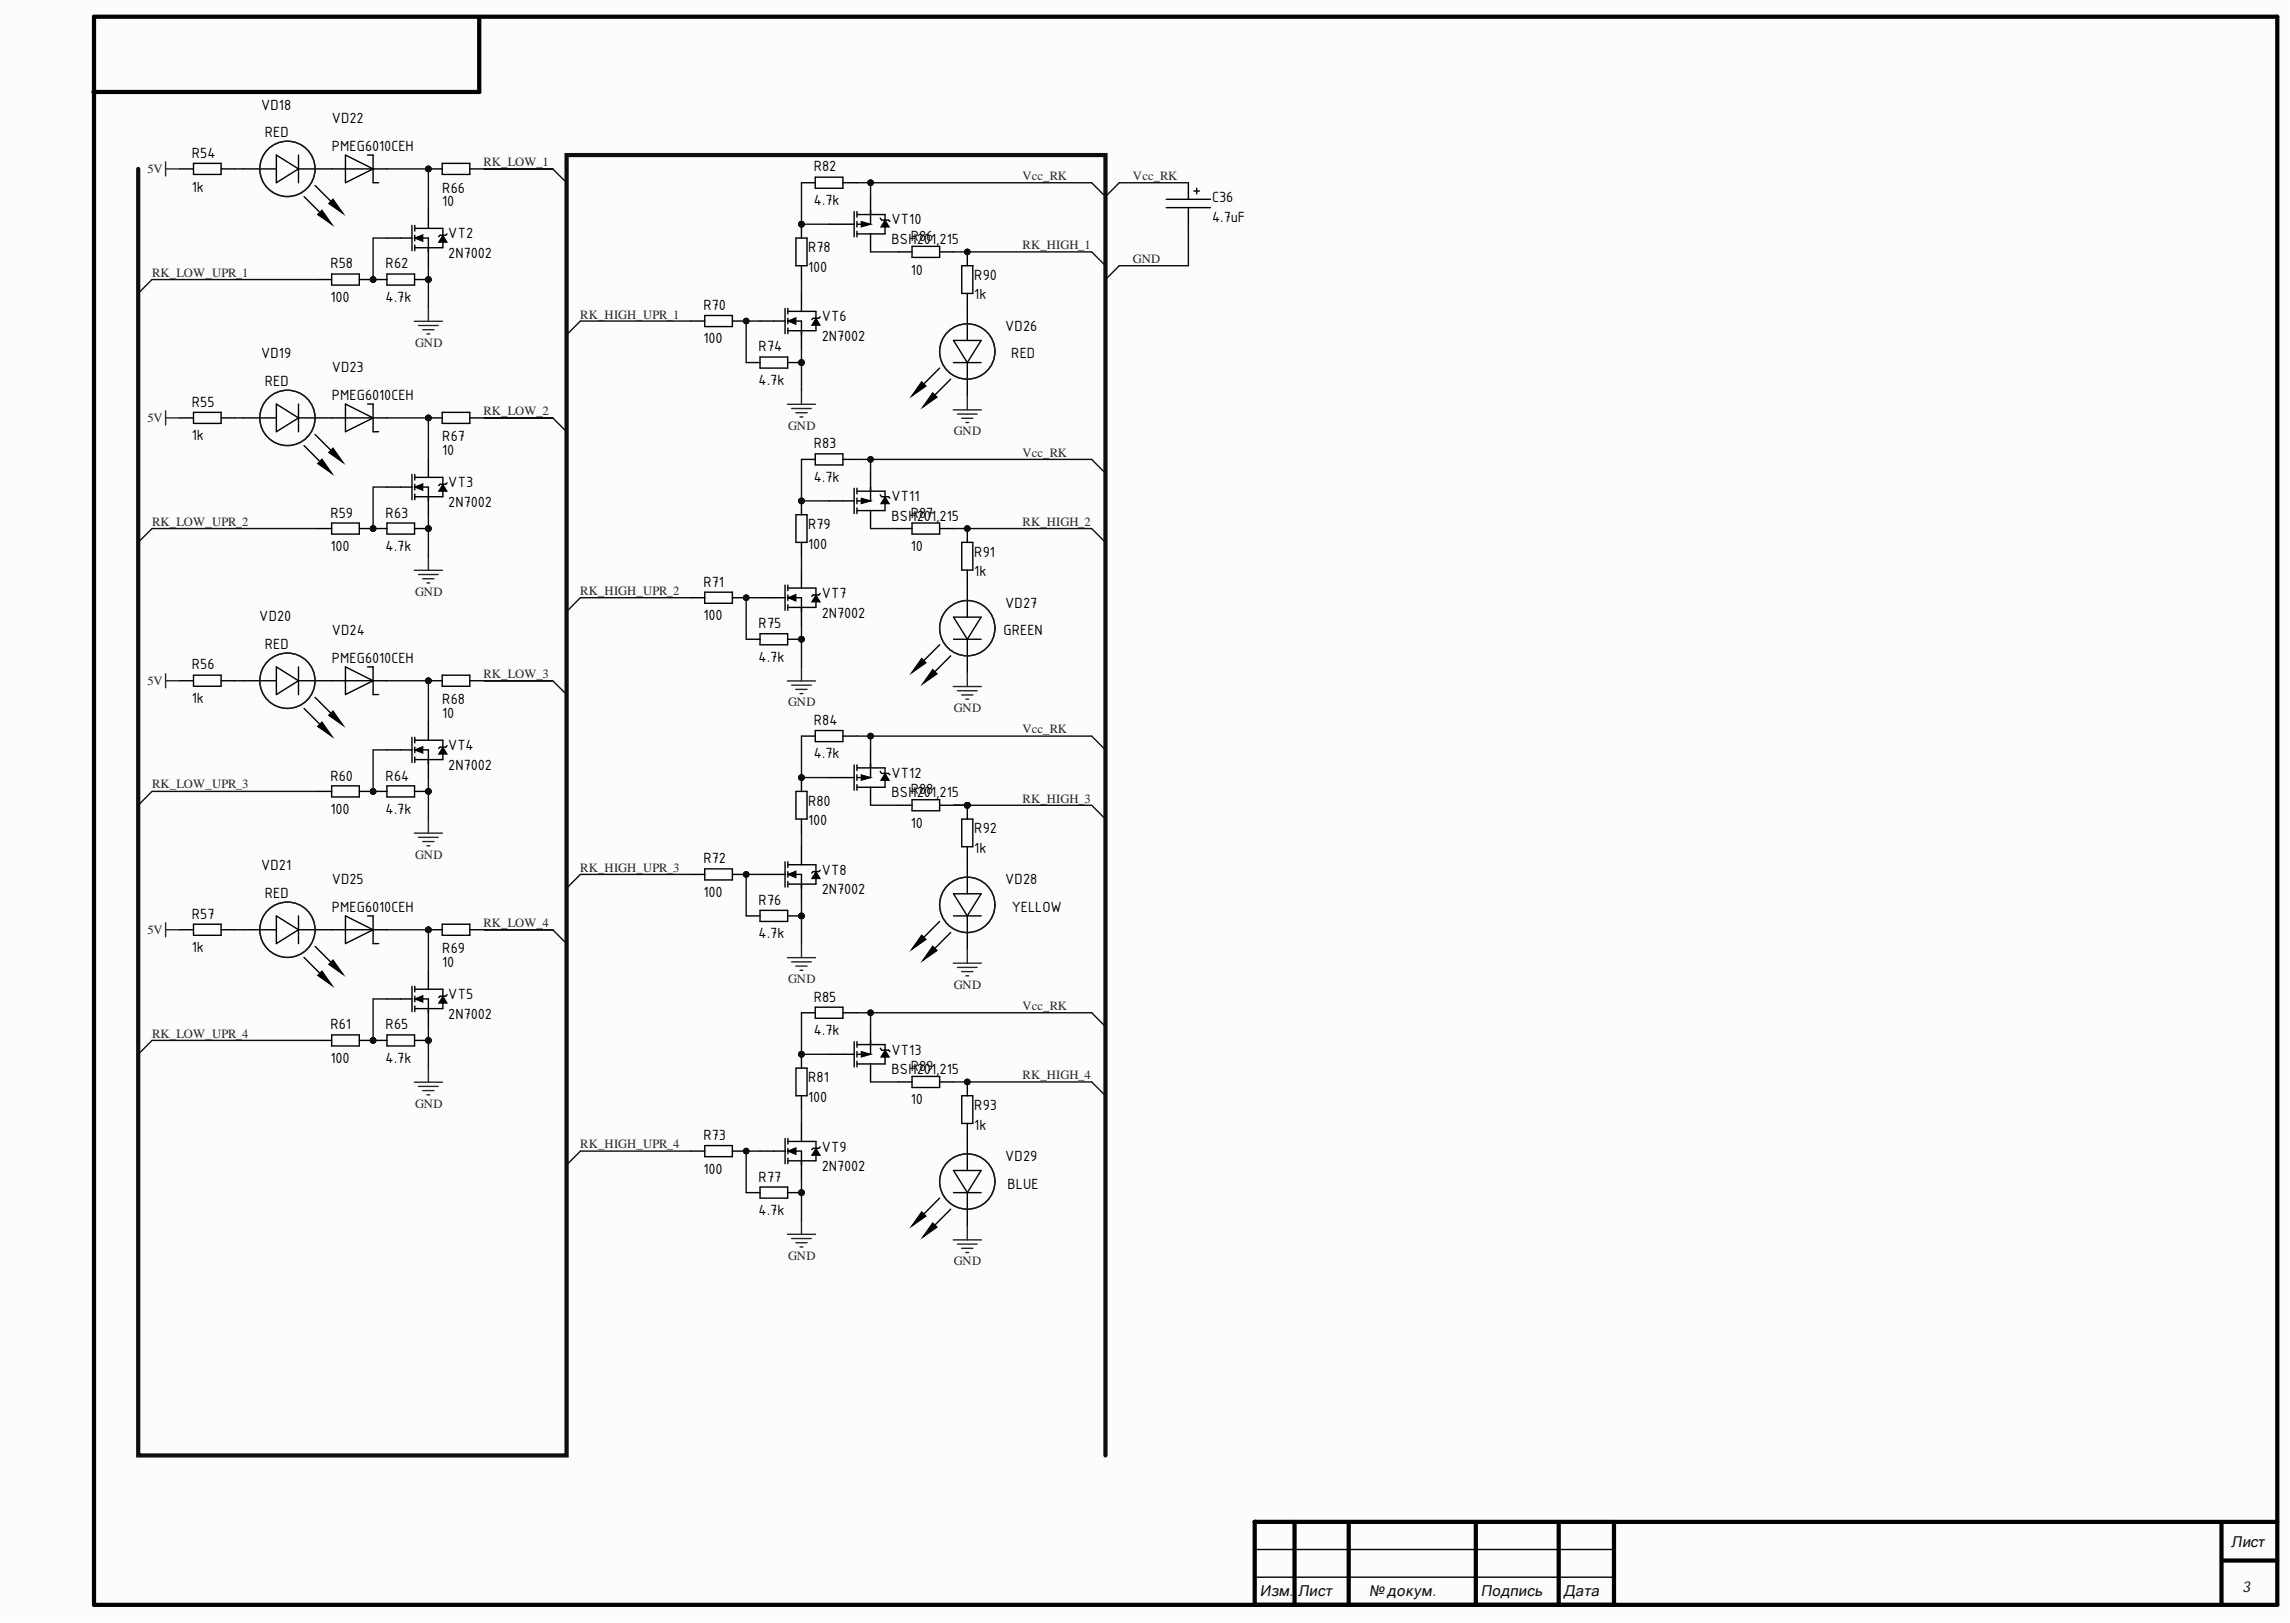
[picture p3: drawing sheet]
<svg xmlns="http://www.w3.org/2000/svg" width="414mm" height="293mm" viewBox="0 0 414 293" stroke-linecap="round" stroke-linejoin="round" font-family="sans-serif">
<defs><g id="words">
<g font-size="2.9">
<text x="47.2" y="19.8">VD18</text>
<text x="60" y="22.3">VD22</text>
<text x="34.7" y="28.5">R54</text>
<text x="47.9" y="24.8">RED</text>
<text x="60" y="27.2">PMEG6010CEH</text>
<text x="34.7" y="34.6">1k</text>
<text x="79.9" y="34.8">R66</text>
<text x="147.1" y="31">R82</text>
<text x="79.9" y="37.2">10</text>
<text x="147.1" y="37.1">4.7k</text>
<text x="161.1" y="40.5">VT10</text>
<text x="219" y="36.6">C36</text>
<text x="219" y="40.1">4.7uF</text>
<text x="81" y="43.1">VT2</text>
<text x="81" y="46.6">2N7002</text>
<text x="146" y="45.5">R78</text>
<text x="161.1" y="44.1">BSHR201,215</text>
<text x="166.1" y="43.5">86</text>
<text x="59.7" y="48.5">R58</text>
<text x="69.7" y="48.5">R62</text>
<text x="146" y="49.1">100</text>
<text x="164.6" y="49.6">10</text>
<text x="176.1" y="50.5">R90</text>
<text x="59.7" y="54.6">100</text>
<text x="69.7" y="54.6">4.7k</text>
<text x="127.1" y="56">R70</text>
<text x="148.5" y="58">VT6</text>
<text x="176.1" y="54.1">1k</text>
<text x="181.6" y="59.7">VD26</text>
<text x="47.2" y="64.7">VD19</text>
<text x="127.1" y="62">100</text>
<text x="137.1" y="63.5">R74</text>
<text x="148.5" y="61.6">2N7002</text>
<text x="182.7" y="64.7">RED</text>
<text x="47.9" y="69.7">RED</text>
<text x="60" y="67.3">VD23</text>
<text x="137.1" y="69.6">4.7k</text>
<text x="34.7" y="73.5">R55</text>
<text x="60" y="72.3">PMEG6010CEH</text>
<text x="34.7" y="79.5">1k</text>
<text x="79.9" y="79.7">R67</text>
<text x="79.9" y="82.3">10</text>
<text x="147.1" y="81">R83</text>
<text x="81" y="88">VT3</text>
<text x="147.1" y="87.1">4.7k</text>
<text x="59.7" y="93.5">R59</text>
<text x="69.7" y="93.5">R63</text>
<text x="81" y="91.6">2N7002</text>
<text x="146" y="95.5">R79</text>
<text x="161.1" y="90.5">VT11</text>
<text x="161.1" y="94.1">BSHR201,215</text>
<text x="166.1" y="93.5">87</text>
<text x="59.7" y="99.5">100</text>
<text x="69.7" y="99.5">4.7k</text>
<text x="146" y="99.1">100</text>
<text x="164.6" y="99.5">10</text>
<text x="176.1" y="100.5">R91</text>
<text x="127.1" y="105.9">R71</text>
<text x="176.1" y="104.1">1k</text>
<text x="46.8" y="112.2">VD20</text>
<text x="127.1" y="112">100</text>
<text x="137.1" y="113.5">R75</text>
<text x="148.5" y="108.1">VT7</text>
<text x="148.5" y="111.6">2N7002</text>
<text x="181.6" y="109.8">VD27</text>
<text x="47.9" y="117.2">RED</text>
<text x="60" y="114.7">VD24</text>
<text x="60" y="119.7">PMEG6010CEH</text>
<text x="137.1" y="119.6">4.7k</text>
<text x="181.3" y="114.7">GREEN</text>
<text x="34.7" y="120.9">R56</text>
<text x="34.7" y="127">1k</text>
<text x="79.9" y="127.2">R68</text>
<text x="79.9" y="129.7">10</text>
<text x="147.1" y="131">R84</text>
<text x="81" y="135.5">VT4</text>
<text x="147.1" y="137">4.7k</text>
<text x="59.7" y="141">R60</text>
<text x="69.7" y="141">R64</text>
<text x="81" y="139">2N7002</text>
<text x="161.1" y="140.5">VT12</text>
<text x="166.1" y="143.4">88</text>
<text x="59.7" y="147">100</text>
<text x="69.7" y="147">4.7k</text>
<text x="146" y="145.6">R80</text>
<text x="146" y="149.1">100</text>
<text x="161.1" y="144">BSHR201,215</text>
<text x="164.6" y="149.5">10</text>
<text x="127.1" y="156">R72</text>
<text x="176.1" y="150.5">R92</text>
<text x="176.1" y="154.1">1k</text>
<text x="47.2" y="157.2">VD21</text>
<text x="60" y="159.7">VD25</text>
<text x="127.1" y="162">100</text>
<text x="148.5" y="158">VT8</text>
<text x="148.5" y="161.5">2N7002</text>
<text x="181.6" y="159.7">VD28</text>
<text x="34.7" y="165.9">R57</text>
<text x="47.9" y="162.2">RED</text>
<text x="60" y="164.7">PMEG6010CEH</text>
<text x="137.1" y="163.4">R76</text>
<text x="182.8" y="164.7">YELLOW</text>
<text x="34.7" y="172">1k</text>
<text x="79.9" y="172.2">R69</text>
<text x="137.1" y="169.5">4.7k</text>
<text x="79.9" y="174.7">10</text>
<text x="59.7" y="185.9">R61</text>
<text x="69.7" y="185.9">R65</text>
<text x="81" y="180.5">VT5</text>
<text x="81" y="184.1">2N7002</text>
<text x="147.1" y="180.9">R85</text>
<text x="147.1" y="187">4.7k</text>
<text x="161.1" y="190.5">VT13</text>
<text x="59.7" y="192">100</text>
<text x="69.7" y="192">4.7k</text>
<text x="146" y="195.5">R81</text>
<text x="161.1" y="194">BSHR201,215</text>
<text x="166.1" y="193.4">89</text>
<text x="146" y="199">100</text>
<text x="164.6" y="199.5">10</text>
<text x="176.1" y="200.5">R93</text>
<text x="127.1" y="205.9">R73</text>
<text x="148.5" y="208">VT9</text>
<text x="176.1" y="204">1k</text>
<text x="181.6" y="209.7">VD29</text>
<text x="127.1" y="212">100</text>
<text x="137.1" y="213.4">R77</text>
<text x="148.5" y="211.6">2N7002</text>
<text x="182.1" y="214.7">BLUE</text>
<text x="137.1" y="219.5">4.7k</text>
</g>
<g font-size="2.7" fill="#0e0e0e">
<text x="403.2" y="279.3">Лист</text>
<text x="405.1" y="287.6">3</text>
<text x="227.6" y="288.3">Изм.</text>
<text x="234.6" y="288.3">Лист</text>
<text x="247.4" y="288.3">№ докум.</text>
<text x="267.6" y="288.3">Подпись</text>
<text x="282.5" y="288.3">Дата</text>
</g>
<g font-size="2.3" fill="#262626">
<text x="26.6" y="31.3">5V</text>
<text x="87.4" y="30">RK_LOW_1</text>
<text x="184.8" y="32.5">Vcc_RK</text>
<text x="204.7" y="32.5">Vcc_RK</text>
<text x="184.8" y="45">RK_HIGH_1</text>
<text x="204.7" y="47.5">GND</text>
<text x="27.5" y="50">RK_LOW_UPR_1</text>
<text x="104.9" y="57.5">RK_HIGH_UPR_1</text>
<text x="75" y="62.6">GND</text>
<text x="26.6" y="76.2">5V</text>
<text x="87.4" y="75">RK_LOW_2</text>
<text x="142.4" y="77.6">GND</text>
<text x="172.3" y="78.6">GND</text>
<text x="184.8" y="82.5">Vcc_RK</text>
<text x="27.5" y="94.9">RK_LOW_UPR_2</text>
<text x="184.8" y="94.9">RK_HIGH_2</text>
<text x="75" y="107.6">GND</text>
<text x="104.9" y="107.5">RK_HIGH_UPR_2</text>
<text x="26.6" y="123.7">5V</text>
<text x="87.4" y="122.4">RK_LOW_3</text>
<text x="142.4" y="127.6">GND</text>
<text x="172.3" y="128.6">GND</text>
<text x="184.8" y="132.4">Vcc_RK</text>
<text x="27.5" y="142.4">RK_LOW_UPR_3</text>
<text x="184.8" y="145">RK_HIGH_3</text>
<text x="75" y="155.1">GND</text>
<text x="104.9" y="157.5">RK_HIGH_UPR_3</text>
<text x="87.4" y="167.5">RK_LOW_4</text>
<text x="26.6" y="168.7">5V</text>
<text x="142.4" y="177.5">GND</text>
<text x="172.3" y="178.6">GND</text>
<text x="184.8" y="182.4">Vcc_RK</text>
<text x="27.5" y="187.4">RK_LOW_UPR_4</text>
<text x="184.8" y="195">RK_HIGH_4</text>
<text x="75" y="200">GND</text>
<text x="104.9" y="207.4">RK_HIGH_UPR_4</text>
<text x="142.4" y="227.6">GND</text>
<text x="172.3" y="228.6">GND</text>
</g>
</g></defs>
<g fill="#fcfcfc">
<path d="M0 0h413.5v292.9h-413.5z" fill-rule="evenodd"/>
<path d="M0 0h413.5v292.9h-413.5z" fill-rule="evenodd"/>
</g>
<path d="M17 3h394.5v286.9h-394.5zM86.5 3.1h.1v13.5h-69.7M233.9 274.9v14.8M243.7 275v14.9M266.7 275v14.9M281.7 275.1v14.8M291.6 274.9h-64.9v15M291.7 275.1v14.8M291.7 274.9h119.8M401.4 275v14.8M401.6 281.9h9.9" fill="none" stroke="#000" stroke-width=".76"/>
<g fill="#000">
<circle cx="226.7" cy="274.9" r=".38"/>
<circle cx="243.7" cy="289.9" r=".38"/>
<circle cx="266.7" cy="289.9" r=".38"/>
<circle cx="281.7" cy="289.9" r=".38"/>
<circle cx="291.7" cy="289.9" r=".38"/>
</g>
<g fill="none" stroke="#000" stroke-width=".25">
<path d="M77.4 38v3.3M57.4 50.5h2.5M59.9 49.5h5v2h-5zM64.9 50.5h2.5M69.9 43h4.5M74.4 40.7v4.6M75 40.7v1M75 42.5v1M75 44.3v1M75 43h2.4v5M75 41.3h5v1.2M80 43.8v.9h-5"/>
<path d="M80.8 42.2l-.3 .3h-1l-.2 .2M226.6 279.9h65M226.6 284.9h65"/>
</g>
<path d="M74.9 43l1.5-.6v1.2zM80 42.5l.8 1.3h-1.5z" fill="#000"/>
<path d="M74.9 43l1.5-.6v1.2zM80 42.5l.8 1.3h-1.5z" fill="none" stroke="#000" stroke-width=".18"/>
<path d="M27.5 50.5l-2.5 2.5" fill="none" stroke="#0e0e0e" stroke-width=".25"/>
<circle cx="77.4" cy="50.5" r=".51" fill="#0e0e0e"/>
<circle cx="77.4" cy="50.5" r=".51" fill="none" stroke="#0e0e0e" stroke-width=".18"/>
<circle cx="67.4" cy="50.5" r=".51" fill="#0e0e0e"/>
<circle cx="67.4" cy="50.5" r=".51" fill="none" stroke="#0e0e0e" stroke-width=".18"/>
<path d="M74.9 50.5h2.5" fill="none" stroke="#000" stroke-width=".25"/>
<circle cx="77.4" cy="50.5" r=".51" fill="#0e0e0e"/>
<circle cx="77.4" cy="50.5" r=".51" fill="none" stroke="#0e0e0e" stroke-width=".18"/>
<path d="M67.4 50.5h2.5" fill="none" stroke="#000" stroke-width=".25"/>
<circle cx="67.4" cy="50.5" r=".51" fill="#0e0e0e"/>
<circle cx="67.4" cy="50.5" r=".51" fill="none" stroke="#0e0e0e" stroke-width=".18"/>
<g fill="none" stroke="#000" stroke-width=".25">
<path d="M144.8 33h2.5M147.3 32h5v2h-5zM152.3 33h2.5M154.3 38.2v4.6M154.9 38.2v1M154.9 40v1M154.9 38.8h5v.9M157.3 35.5v5h-2.4M159.1 39.4l.2 .4h1.3l.2 .2M69.9 49.5h5v2h-5zM149.8 40.5h4.5M154.9 41.8v1"/>
<path d="M157.3 42.2v3.3M159.9 41v1.2h-5"/>
</g>
<path d="M74.9 58h5M75.6 58.8h3.6M76.4 59.6h2M77.4 55.5v2.5M77.2 60.3h.5" fill="none" stroke="#262626" stroke-width=".25"/>
<path d="M99.9 30.5l2.5 2.5" fill="none" stroke="#0e0e0e" stroke-width=".25"/>
<path d="M159.9 39.7l.8 1.3h-1.5zM155.6 40l1.8 .5-1.8 .5z" fill="#000"/>
<path d="M159.9 39.7l.8 1.3h-1.5zM155.6 40l1.8 .5-1.8 .5z" fill="none" stroke="#000" stroke-width=".18"/>
<circle cx="144.8" cy="40.5" r=".51" fill="#0e0e0e"/>
<circle cx="144.8" cy="40.5" r=".51" fill="none" stroke="#0e0e0e" stroke-width=".18"/>
<path d="M144.8 40.5v2.5" fill="none" stroke="#000" stroke-width=".25"/>
<circle cx="144.8" cy="40.5" r=".51" fill="#0e0e0e"/>
<circle cx="144.8" cy="40.5" r=".51" fill="none" stroke="#0e0e0e" stroke-width=".18"/>
<g fill="none" stroke="#000" stroke-width=".25">
<path d="M124.9 58h2.4M127.3 57h5v2h-5zM132.3 58h2.5M137.3 58h4.6M141.9 55.7v4.6M142.4 55.7v1M142.4 57.5v1M142.4 59.3v1M142.4 58h2.4v5M142.4 59.7h5M142.4 56.2h5M143.8 43h2v5h-2z"/>
<path d="M144.8 48v2.5M144.8 53v3.2M147.4 56.2v1.3M147.4 58.8v.9M148.2 57.2l-.2 .3h-1.1l-.2 .2"/>
</g>
<path d="M142.3 58l1.5-.6v1.2zM147.4 57.5l.8 1.3h-1.5z" fill="#000"/>
<path d="M142.3 58l1.5-.6v1.2zM147.4 57.5l.8 1.3h-1.5z" fill="none" stroke="#000" stroke-width=".18"/>
<path d="M104.9 58l-2.5 2.5" fill="none" stroke="#0e0e0e" stroke-width=".25"/>
<circle cx="144.8" cy="65.5" r=".51" fill="#0e0e0e"/>
<circle cx="144.8" cy="65.5" r=".51" fill="none" stroke="#0e0e0e" stroke-width=".18"/>
<path d="M142.3 65.5h2.5" fill="none" stroke="#000" stroke-width=".25"/>
<circle cx="144.8" cy="65.5" r=".51" fill="#0e0e0e"/>
<circle cx="144.8" cy="65.5" r=".51" fill="none" stroke="#0e0e0e" stroke-width=".18"/>
<g fill="none" stroke="#000" stroke-width=".25">
<path d="M134.8 65.5h2.5M137.3 64.5h5v2h-5zM144.8 83h2.5M147.3 82h5v2h-5zM149.8 90.5h4.5M152.3 83h2.5M154.3 88.2v4.6M154.9 88.2v1M154.9 90v1M154.9 91.7v1.1M154.9 88.7h5v1M157.3 85.5v5h-2.4"/>
<path d="M157.3 92.2v3.3M159.1 89.4l.2 .3h1.3l.2 .3M159.9 91v1.2h-5"/>
</g>
<path d="M142.3 73h5.1M143.1 73.8h3.5M143.8 74.6h2M144.6 75.3h.5M144.8 70.5v2.5" fill="none" stroke="#262626" stroke-width=".25"/>
<path d="M197.3 33l2.5 2.5M197.3 45.5l2.5 2.5" fill="none" stroke="#0e0e0e" stroke-width=".25"/>
<path d="M155.6 90l1.8 .5-1.8 .5zM159.9 89.7l.8 1.3h-1.5z" fill="#000"/>
<path d="M155.6 90l1.8 .5-1.8 .5zM159.9 89.7l.8 1.3h-1.5z" fill="none" stroke="#000" stroke-width=".18"/>
<circle cx="144.8" cy="90.5" r=".51" fill="#0e0e0e"/>
<circle cx="144.8" cy="90.5" r=".51" fill="none" stroke="#0e0e0e" stroke-width=".18"/>
<path d="M144.8 90.5v2.5" fill="none" stroke="#000" stroke-width=".25"/>
<circle cx="144.8" cy="90.5" r=".51" fill="#0e0e0e"/>
<circle cx="144.8" cy="90.5" r=".51" fill="none" stroke="#0e0e0e" stroke-width=".18"/>
<g fill="none" stroke="#000" stroke-width=".25">
<path d="M143.8 93h2v5h-2zM144.8 98v2.5M124.9 108h2.4M127.3 107h5v2h-5zM132.3 108h2.5M137.3 108h4.6M141.9 105.7v4.6M142.4 105.7v1M142.4 107.5v1M142.4 109.2v1.1M142.4 108h2.4v5M142.4 109.7h5"/>
<path d="M142.4 106.2h5M144.8 103v3.2M147.4 106.2v1.3M147.4 108.7v1M148.2 107.2l-.2 .3h-1.1l-.2 .2"/>
</g>
<path d="M142.3 108l1.5-.6v1.2zM147.4 107.5l.8 1.2h-1.5z" fill="#000"/>
<path d="M142.3 108l1.5-.6v1.2zM147.4 107.5l.8 1.2h-1.5z" fill="none" stroke="#000" stroke-width=".18"/>
<path d="M104.9 108l-2.5 2.5" fill="none" stroke="#0e0e0e" stroke-width=".25"/>
<circle cx="144.8" cy="115.5" r=".51" fill="#0e0e0e"/>
<circle cx="144.8" cy="115.5" r=".51" fill="none" stroke="#0e0e0e" stroke-width=".18"/>
<path d="M142.3 115.5h2.5" fill="none" stroke="#000" stroke-width=".25"/>
<circle cx="144.8" cy="115.5" r=".51" fill="#0e0e0e"/>
<circle cx="144.8" cy="115.5" r=".51" fill="none" stroke="#0e0e0e" stroke-width=".18"/>
<g fill="none" stroke="#000" stroke-width=".25">
<path d="M134.8 115.5h2.5M137.3 114.5h5v2h-5zM144.8 133h2.5M147.3 132h5v2h-5zM152.3 133h2.5M154.3 138.2v4.5M154.9 138.2v1M154.9 139.9v1.1M154.9 138.7h5v1M157.3 135.5v5h-2.4M159.1 139.4l.2 .3h1.3l.2 .2M149.8 140.5h4.5"/>
<path d="M154.9 141.7v1M157.3 142.2v3.3M159.9 141v1.2h-5"/>
</g>
<path d="M142.3 123h5.1M143.1 123.8h3.5M143.8 124.5h2M144.6 125.3h.5M144.8 120.5v2.5" fill="none" stroke="#262626" stroke-width=".25"/>
<path d="M197.3 95.5l2.5 2.5M197.3 83l2.5 2.5" fill="none" stroke="#0e0e0e" stroke-width=".25"/>
<path d="M159.9 139.7l.8 1.3h-1.5zM155.6 139.9l1.8 .6-1.8 .4z" fill="#000"/>
<path d="M155.6 139.9l1.8 .6-1.8 .4zM159.9 139.7l.8 1.3h-1.5z" fill="none" stroke="#000" stroke-width=".18"/>
<circle cx="144.8" cy="140.5" r=".51" fill="#0e0e0e"/>
<circle cx="144.8" cy="140.5" r=".51" fill="none" stroke="#0e0e0e" stroke-width=".18"/>
<path d="M144.8 140.5v2.4" fill="none" stroke="#000" stroke-width=".25"/>
<circle cx="144.8" cy="140.5" r=".51" fill="#0e0e0e"/>
<circle cx="144.8" cy="140.5" r=".51" fill="none" stroke="#0e0e0e" stroke-width=".18"/>
<g fill="none" stroke="#000" stroke-width=".25">
<path d="M124.9 157.9h2.4M127.3 156.9h5v2h-5zM132.3 157.9h2.5M137.3 157.9h4.6M141.9 155.7v4.5M142.4 155.7v1M142.4 157.4v1.1M142.4 159.2v1M142.4 157.9h2.4v5M142.4 159.7h5M142.4 156.2h5M143.8 142.9h2v5h-2z"/>
<path d="M144.8 147.9v2.5M144.8 152.9v3.3M147.4 156.2v1.2M147.4 158.7v1M148.2 157.2l-.2 .2h-1.1l-.2 .3"/>
</g>
<path d="M142.3 157.9l1.5-.6v1.2zM147.4 157.4l.8 1.3h-1.5z" fill="#000"/>
<path d="M142.3 157.9l1.5-.6v1.2zM147.4 157.4l.8 1.3h-1.5z" fill="none" stroke="#000" stroke-width=".18"/>
<path d="M104.9 157.9l-2.5 2.5" fill="none" stroke="#0e0e0e" stroke-width=".25"/>
<circle cx="144.8" cy="165.4" r=".51" fill="#0e0e0e"/>
<circle cx="144.8" cy="165.4" r=".51" fill="none" stroke="#0e0e0e" stroke-width=".18"/>
<path d="M142.3 165.4h2.5" fill="none" stroke="#000" stroke-width=".25"/>
<circle cx="144.8" cy="165.4" r=".51" fill="#0e0e0e"/>
<circle cx="144.8" cy="165.4" r=".51" fill="none" stroke="#0e0e0e" stroke-width=".18"/>
<g fill="none" stroke="#000" stroke-width=".25">
<path d="M134.8 165.4h2.5M137.3 164.4h5v2h-5zM144.8 182.9h2.5M147.3 181.9h5v2h-5zM149.8 190.4h4.6M152.3 182.9h2.5M154.4 188.1v4.6M154.9 188.1v1.1M154.9 189.9v1M154.9 191.7v1M154.9 188.7h5v1M157.3 185.4v5h-2.4"/>
<path d="M157.3 192.2v3.2M159.1 189.3l.2 .4h1.3l.2 .2M159.9 190.9v1.3h-5"/>
</g>
<path d="M142.3 173h5.1M143.1 173.7h3.5M143.8 174.5h2M144.6 175.3h.5M144.8 170.4v2.6" fill="none" stroke="#262626" stroke-width=".25"/>
<path d="M197.3 133l2.5 2.5M197.3 145.5l2.5 2.5" fill="none" stroke="#0e0e0e" stroke-width=".25"/>
<path d="M155.6 189.9l1.8 .5-1.8 .5zM159.9 189.7l.8 1.2h-1.5z" fill="#000"/>
<path d="M155.6 189.9l1.8 .5-1.8 .5zM159.9 189.7l.8 1.2h-1.5z" fill="none" stroke="#000" stroke-width=".18"/>
<circle cx="144.8" cy="190.4" r=".51" fill="#0e0e0e"/>
<circle cx="144.8" cy="190.4" r=".51" fill="none" stroke="#0e0e0e" stroke-width=".18"/>
<path d="M144.8 190.4v2.5" fill="none" stroke="#000" stroke-width=".25"/>
<circle cx="144.8" cy="190.4" r=".51" fill="#0e0e0e"/>
<circle cx="144.8" cy="190.4" r=".51" fill="none" stroke="#0e0e0e" stroke-width=".18"/>
<g fill="none" stroke="#000" stroke-width=".25">
<path d="M143.8 192.9h2v5h-2zM144.8 197.9v2.5M124.8 207.9h2.6M127.4 206.9h4.9v2h-4.9zM132.3 207.9h2.5M137.3 207.9h4.6M141.9 205.6v4.6M142.4 205.6v1.1M142.4 207.4v1M142.4 209.2v1M142.4 207.9h2.4v5M142.4 209.7h5"/>
<path d="M142.4 206.2h5M144.8 202.9v3.3M147.4 206.2v1.2M147.4 208.7v1M148.2 207.2l-.2 .2h-1.1l-.2 .3"/>
</g>
<path d="M142.3 207.9l1.5-.6v1.2zM147.4 207.4l.8 1.3h-1.5z" fill="#000"/>
<path d="M142.3 207.9l1.5-.6v1.2zM147.4 207.4l.8 1.3h-1.5z" fill="none" stroke="#000" stroke-width=".18"/>
<path d="M104.9 207.9l-2.5 2.5" fill="none" stroke="#0e0e0e" stroke-width=".25"/>
<circle cx="144.8" cy="215.4" r=".51" fill="#0e0e0e"/>
<circle cx="144.8" cy="215.4" r=".51" fill="none" stroke="#0e0e0e" stroke-width=".18"/>
<path d="M142.3 215.4h2.5" fill="none" stroke="#000" stroke-width=".25"/>
<circle cx="144.8" cy="215.4" r=".51" fill="#0e0e0e"/>
<circle cx="144.8" cy="215.4" r=".51" fill="none" stroke="#0e0e0e" stroke-width=".18"/>
<g fill="none" stroke="#000" stroke-width=".25">
<path d="M162.3 45.5h2.5M164.8 44.5h5v2h-5zM169.8 45.5h2.5M162.3 95.5h2.5M164.8 94.5h5v2h-5zM169.8 95.5h2.5M162.3 145.5h2.5M164.8 144.5h5v2h-5zM169.8 145.5h2.5M162.3 195.4h2.5M164.8 194.4h5v2h-5zM169.8 195.4h2.5"/>
<path d="M134.8 215.4h2.5M137.3 214.4h5v2h-5z"/>
</g>
<path d="M142.3 223h5.1M143.1 223.7h3.5M143.8 224.5h2M144.6 225.2h.5M144.8 220.4v2.6" fill="none" stroke="#262626" stroke-width=".25"/>
<path d="M197.3 195.4l2.5 2.5M197.3 182.9l2.5 2.5" fill="none" stroke="#0e0e0e" stroke-width=".25"/>
<circle cx="174.8" cy="145.5" r=".51" fill="#0e0e0e"/>
<circle cx="174.8" cy="145.5" r=".51" fill="none" stroke="#0e0e0e" stroke-width=".18"/>
<path d="M174.8 145.5v2.5M174.8 152.9v2.6" fill="none" stroke="#000" stroke-width=".25"/>
<circle cx="174.8" cy="145.5" r=".51" fill="#0e0e0e"/>
<circle cx="174.8" cy="145.5" r=".51" fill="none" stroke="#0e0e0e" stroke-width=".18"/>
<path d="M173.8 148h2v4.9h-2zM174.8 155.5v5.9M174.8 165.4v6" fill="none" stroke="#000" stroke-width=".25"/>
<path d="M169.8 166.4l-3 3M171.8 168.4l-3 3M172.3 165.4h5M172.3 161.4h5l-2.5 4z" fill="none" stroke="#010101" stroke-width=".25"/>
<circle cx="174.8" cy="163.4" r="5" fill="none" stroke="#1c1c1c" stroke-width=".25"/>
<path d="M168.5 170.9l.8 .8-2.5 1.7z" fill="#010101"/>
<path d="M168.5 170.9l.8 .8-2.5 1.7z" fill="none" stroke="#010101" stroke-width=".25"/>
<path d="M166.5 168.9l.8 .8-2.5 1.7z" fill="#010101"/>
<path d="M166.5 168.9l.8 .8-2.5 1.7z" fill="none" stroke="#010101" stroke-width=".25"/>
<path d="M172.3 174h5M173 174.7h3.6M173.8 175.5h2M174.5 176.3h.5M174.8 171.4v2.6" fill="none" stroke="#262626" stroke-width=".25"/>
<circle cx="174.8" cy="95.5" r=".51" fill="#0e0e0e"/>
<circle cx="174.8" cy="95.5" r=".51" fill="none" stroke="#0e0e0e" stroke-width=".18"/>
<path d="M174.8 95.5v2.5M174.8 103v2.5" fill="none" stroke="#000" stroke-width=".25"/>
<circle cx="174.8" cy="95.5" r=".51" fill="#0e0e0e"/>
<circle cx="174.8" cy="95.5" r=".51" fill="none" stroke="#0e0e0e" stroke-width=".18"/>
<path d="M173.8 98h2v5h-2zM174.8 105.5v6M174.8 115.5v6" fill="none" stroke="#000" stroke-width=".25"/>
<path d="M169.8 116.5l-3 3M171.8 118.5l-3 3M172.3 115.5h5M172.3 111.5h5l-2.5 4z" fill="none" stroke="#010101" stroke-width=".25"/>
<circle cx="174.8" cy="113.5" r="5" fill="none" stroke="#1c1c1c" stroke-width=".25"/>
<path d="M168.5 121l.8 .7-2.5 1.8z" fill="#010101"/>
<path d="M168.5 121l.8 .7-2.5 1.8z" fill="none" stroke="#010101" stroke-width=".25"/>
<path d="M166.5 119l.8 .7-2.5 1.8z" fill="#010101"/>
<path d="M166.5 119l.8 .7-2.5 1.8z" fill="none" stroke="#010101" stroke-width=".25"/>
<path d="M172.3 124h5M173 124.8h3.6M173.8 125.5h2M174.5 126.3h.5M174.8 121.5v2.5" fill="none" stroke="#262626" stroke-width=".25"/>
<circle cx="174.8" cy="45.5" r=".51" fill="#0e0e0e"/>
<circle cx="174.8" cy="45.5" r=".51" fill="none" stroke="#0e0e0e" stroke-width=".18"/>
<path d="M174.8 45.5v2.5M174.8 53v2.5" fill="none" stroke="#000" stroke-width=".25"/>
<circle cx="174.8" cy="45.5" r=".51" fill="#0e0e0e"/>
<circle cx="174.8" cy="45.5" r=".51" fill="none" stroke="#0e0e0e" stroke-width=".18"/>
<path d="M173.8 48h2v5h-2zM174.8 55.5v6M174.8 65.5v6" fill="none" stroke="#000" stroke-width=".25"/>
<path d="M169.8 66.5l-3 3M171.8 68.5l-3 3M172.3 65.5h5M172.3 61.5h5l-2.5 4z" fill="none" stroke="#010101" stroke-width=".25"/>
<circle cx="174.8" cy="63.5" r="5" fill="none" stroke="#1c1c1c" stroke-width=".25"/>
<path d="M168.5 71l.8 .7-2.5 1.8z" fill="#010101"/>
<path d="M168.5 71l.8 .7-2.5 1.8z" fill="none" stroke="#010101" stroke-width=".25"/>
<path d="M166.5 69l.8 .7-2.5 1.8z" fill="#010101"/>
<path d="M166.5 69l.8 .7-2.5 1.8z" fill="none" stroke="#010101" stroke-width=".25"/>
<path d="M172.3 74h5M173 74.8h3.6M173.8 75.6h2M174.5 76.3h.5M174.8 71.5v2.5" fill="none" stroke="#262626" stroke-width=".25"/>
<circle cx="174.8" cy="195.4" r=".51" fill="#0e0e0e"/>
<circle cx="174.8" cy="195.4" r=".51" fill="none" stroke="#0e0e0e" stroke-width=".18"/>
<path d="M174.8 195.4v2.5M174.8 202.9v2.5" fill="none" stroke="#000" stroke-width=".25"/>
<circle cx="174.8" cy="195.4" r=".51" fill="#0e0e0e"/>
<circle cx="174.8" cy="195.4" r=".51" fill="none" stroke="#0e0e0e" stroke-width=".18"/>
<path d="M173.8 197.9h2v5h-2zM174.8 205.4v6M174.8 215.4v6" fill="none" stroke="#000" stroke-width=".25"/>
<path d="M169.8 216.4l-3 3M171.8 218.4l-3 3M172.3 215.4h5M172.3 211.4h5l-2.5 4z" fill="none" stroke="#010101" stroke-width=".25"/>
<circle cx="174.8" cy="213.4" r="5" fill="none" stroke="#1c1c1c" stroke-width=".25"/>
<path d="M168.5 220.9l.8 .8-2.5 1.7z" fill="#010101"/>
<path d="M168.5 220.9l.8 .8-2.5 1.7z" fill="none" stroke="#010101" stroke-width=".25"/>
<path d="M166.5 218.9l.8 .8-2.5 1.7z" fill="#010101"/>
<path d="M49.9 28l4 2.5-4 2.5zM53.9 28v5M54.9 35.5l3 3M56.9 33.5l3 3M166.5 218.9l.8 .8-2.5 1.7z" fill="none" stroke="#010101" stroke-width=".25"/>
<path d="M172.3 224h5M173 224.7h3.6M173.8 225.5h2M174.5 226.2h.5M174.8 221.4v2.6" fill="none" stroke="#262626" stroke-width=".25"/>
<path d="M32.5 30.5h2.5M35 29.5h5v2h-5zM40 30.5h2.5M43.9 30.5h6M53.9 30.5h6" fill="none" stroke="#000" stroke-width=".25"/>
<circle cx="51.9" cy="30.5" r="5" fill="none" stroke="#1c1c1c" stroke-width=".25"/>
<path d="M60.2 36l1.7 2.5-2.5-1.7z" fill="#010101"/>
<path d="M60.2 36l1.7 2.5-2.5-1.7z" fill="none" stroke="#010101" stroke-width=".25"/>
<path d="M58.2 38l1.7 2.5-2.5-1.7z" fill="#010101"/>
<path d="M58.2 38l1.7 2.5-2.5-1.7z" fill="none" stroke="#010101" stroke-width=".25"/>
<path d="M29.9 29.2v2.6M29.9 30.5h2.6" fill="none" stroke="#262626" stroke-width=".25"/>
<circle cx="77.4" cy="30.5" r=".51" fill="#0e0e0e"/>
<circle cx="77.4" cy="30.5" r=".51" fill="none" stroke="#0e0e0e" stroke-width=".18"/>
<path d="M77.4 30.5h2.5M84.9 30.5h2.5" fill="none" stroke="#000" stroke-width=".25"/>
<circle cx="77.4" cy="30.5" r=".51" fill="#0e0e0e"/>
<circle cx="77.4" cy="30.5" r=".51" fill="none" stroke="#0e0e0e" stroke-width=".18"/>
<path d="M79.9 29.5h5v2h-5z" fill="none" stroke="#000" stroke-width=".25"/>
<path d="M27.5 50.5h29.9M77.4 48v7.5" fill="none" stroke="#0e0e0e" stroke-width=".25"/>
<circle cx="77.4" cy="50.5" r=".51" fill="#0e0e0e"/>
<circle cx="77.4" cy="50.5" r=".51" fill="none" stroke="#0e0e0e" stroke-width=".18"/>
<path d="M104.9 58h20M144.8 63v7.5" fill="none" stroke="#0e0e0e" stroke-width=".25"/>
<circle cx="144.8" cy="65.5" r=".51" fill="#0e0e0e"/>
<circle cx="144.8" cy="65.5" r=".51" fill="none" stroke="#0e0e0e" stroke-width=".18"/>
<path d="M154.8 33h2.5v2.5" fill="none" stroke="#0e0e0e" stroke-width=".25"/>
<circle cx="157.3" cy="33" r=".51" fill="#0e0e0e"/>
<circle cx="157.3" cy="33" r=".51" fill="none" stroke="#0e0e0e" stroke-width=".18"/>
<path d="M144.8 33v7.5h5" fill="none" stroke="#0e0e0e" stroke-width=".25"/>
<circle cx="144.8" cy="40.5" r=".51" fill="#0e0e0e"/>
<circle cx="144.8" cy="40.5" r=".51" fill="none" stroke="#0e0e0e" stroke-width=".18"/>
<path d="M157.3 33h40M144.8 50.5v2.5" fill="none" stroke="#0e0e0e" stroke-width=".25"/>
<circle cx="157.3" cy="33" r=".51" fill="#0e0e0e"/>
<circle cx="157.3" cy="33" r=".51" fill="none" stroke="#0e0e0e" stroke-width=".18"/>
<path d="M104.9 108h20M144.8 113v7.5" fill="none" stroke="#0e0e0e" stroke-width=".25"/>
<circle cx="144.8" cy="115.5" r=".51" fill="#0e0e0e"/>
<circle cx="144.8" cy="115.5" r=".51" fill="none" stroke="#0e0e0e" stroke-width=".18"/>
<path d="M154.8 83h2.5v2.5" fill="none" stroke="#0e0e0e" stroke-width=".25"/>
<circle cx="157.3" cy="83" r=".51" fill="#0e0e0e"/>
<circle cx="157.3" cy="83" r=".51" fill="none" stroke="#0e0e0e" stroke-width=".18"/>
<path d="M144.8 83v7.5h5" fill="none" stroke="#0e0e0e" stroke-width=".25"/>
<circle cx="144.8" cy="90.5" r=".51" fill="#0e0e0e"/>
<circle cx="144.8" cy="90.5" r=".51" fill="none" stroke="#0e0e0e" stroke-width=".18"/>
<path d="M134.8 108v7.5M144.8 100.5v2.5" fill="none" stroke="#0e0e0e" stroke-width=".25"/>
<circle cx="134.8" cy="108" r=".51" fill="#0e0e0e"/>
<circle cx="134.8" cy="108" r=".51" fill="none" stroke="#0e0e0e" stroke-width=".18"/>
<path d="M157.3 83h40" fill="none" stroke="#0e0e0e" stroke-width=".25"/>
<circle cx="157.3" cy="83" r=".51" fill="#0e0e0e"/>
<circle cx="157.3" cy="83" r=".51" fill="none" stroke="#0e0e0e" stroke-width=".18"/>
<path d="M104.9 157.9h20M144.8 162.9v7.5" fill="none" stroke="#0e0e0e" stroke-width=".25"/>
<circle cx="144.8" cy="165.4" r=".51" fill="#0e0e0e"/>
<circle cx="144.8" cy="165.4" r=".51" fill="none" stroke="#0e0e0e" stroke-width=".18"/>
<path d="M154.8 133h2.5v2.5" fill="none" stroke="#0e0e0e" stroke-width=".25"/>
<circle cx="157.3" cy="133" r=".51" fill="#0e0e0e"/>
<circle cx="157.3" cy="133" r=".51" fill="none" stroke="#0e0e0e" stroke-width=".18"/>
<path d="M144.8 133v7.5h5" fill="none" stroke="#0e0e0e" stroke-width=".25"/>
<circle cx="144.8" cy="140.5" r=".51" fill="#0e0e0e"/>
<circle cx="144.8" cy="140.5" r=".51" fill="none" stroke="#0e0e0e" stroke-width=".18"/>
<path d="M157.3 133h40M144.8 150.4v2.5" fill="none" stroke="#0e0e0e" stroke-width=".25"/>
<circle cx="157.3" cy="133" r=".51" fill="#0e0e0e"/>
<circle cx="157.3" cy="133" r=".51" fill="none" stroke="#0e0e0e" stroke-width=".18"/>
<path d="M104.9 207.9h19.9M144.8 212.9v7.5" fill="none" stroke="#0e0e0e" stroke-width=".25"/>
<circle cx="144.8" cy="215.4" r=".51" fill="#0e0e0e"/>
<circle cx="144.8" cy="215.4" r=".51" fill="none" stroke="#0e0e0e" stroke-width=".18"/>
<path d="M154.8 182.9h2.5v2.5" fill="none" stroke="#0e0e0e" stroke-width=".25"/>
<circle cx="157.3" cy="182.9" r=".51" fill="#0e0e0e"/>
<circle cx="157.3" cy="182.9" r=".51" fill="none" stroke="#0e0e0e" stroke-width=".18"/>
<path d="M144.8 182.9v7.5h5" fill="none" stroke="#0e0e0e" stroke-width=".25"/>
<circle cx="144.8" cy="190.4" r=".51" fill="#0e0e0e"/>
<circle cx="144.8" cy="190.4" r=".51" fill="none" stroke="#0e0e0e" stroke-width=".18"/>
<path d="M134.8 207.9v7.5M144.8 200.4v2.5" fill="none" stroke="#0e0e0e" stroke-width=".25"/>
<circle cx="134.8" cy="207.9" r=".51" fill="#0e0e0e"/>
<circle cx="134.8" cy="207.9" r=".51" fill="none" stroke="#0e0e0e" stroke-width=".18"/>
<path d="M157.3 182.9h40" fill="none" stroke="#0e0e0e" stroke-width=".25"/>
<circle cx="157.3" cy="182.9" r=".51" fill="#0e0e0e"/>
<circle cx="157.3" cy="182.9" r=".51" fill="none" stroke="#0e0e0e" stroke-width=".18"/>
<path d="M87.4 30.5h12.5zM157.3 45.5h5M157.3 95.5h5M134.8 157.9h2.5M157.3 145.5h5M157.3 195.4h5" fill="none" stroke="#0e0e0e" stroke-width=".25"/>
<circle cx="134.8" cy="157.9" r=".51" fill="#0e0e0e"/>
<circle cx="134.8" cy="157.9" r=".51" fill="none" stroke="#0e0e0e" stroke-width=".18"/>
<path d="M134.8 58h2.5" fill="none" stroke="#0e0e0e" stroke-width=".25"/>
<circle cx="134.8" cy="58" r=".51" fill="#0e0e0e"/>
<circle cx="134.8" cy="58" r=".51" fill="none" stroke="#0e0e0e" stroke-width=".18"/>
<path d="M134.8 207.9h2.5" fill="none" stroke="#0e0e0e" stroke-width=".25"/>
<circle cx="134.8" cy="207.9" r=".51" fill="#0e0e0e"/>
<circle cx="134.8" cy="207.9" r=".51" fill="none" stroke="#0e0e0e" stroke-width=".18"/>
<path d="M134.8 108h2.5" fill="none" stroke="#0e0e0e" stroke-width=".25"/>
<circle cx="134.8" cy="108" r=".51" fill="#0e0e0e"/>
<circle cx="134.8" cy="108" r=".51" fill="none" stroke="#0e0e0e" stroke-width=".18"/>
<path d="M134.8 157.9v7.5" fill="none" stroke="#0e0e0e" stroke-width=".25"/>
<circle cx="134.8" cy="157.9" r=".51" fill="#0e0e0e"/>
<circle cx="134.8" cy="157.9" r=".51" fill="none" stroke="#0e0e0e" stroke-width=".18"/>
<path d="M134.8 58v7.5" fill="none" stroke="#0e0e0e" stroke-width=".25"/>
<circle cx="134.8" cy="58" r=".51" fill="#0e0e0e"/>
<circle cx="134.8" cy="58" r=".51" fill="none" stroke="#0e0e0e" stroke-width=".18"/>
<circle cx="174.8" cy="145.5" r=".51" fill="#0e0e0e"/>
<circle cx="174.8" cy="145.5" r=".51" fill="none" stroke="#0e0e0e" stroke-width=".18"/>
<circle cx="174.8" cy="145.5" r=".51" fill="#0e0e0e"/>
<circle cx="174.8" cy="145.5" r=".51" fill="none" stroke="#0e0e0e" stroke-width=".18"/>
<path d="M174.8 145.5h-2.5h25" fill="none" stroke="#0e0e0e" stroke-width=".25"/>
<circle cx="174.8" cy="145.5" r=".51" fill="#0e0e0e"/>
<circle cx="174.8" cy="145.5" r=".51" fill="none" stroke="#0e0e0e" stroke-width=".18"/>
<circle cx="174.8" cy="145.5" r=".51" fill="#0e0e0e"/>
<circle cx="174.8" cy="145.5" r=".51" fill="none" stroke="#0e0e0e" stroke-width=".18"/>
<path d="M69.9 30.5h7.5v7.5" fill="none" stroke="#0e0e0e" stroke-width=".25"/>
<circle cx="77.4" cy="30.5" r=".51" fill="#0e0e0e"/>
<circle cx="77.4" cy="30.5" r=".51" fill="none" stroke="#0e0e0e" stroke-width=".18"/>
<path d="M69.9 43h-2.5v7.5" fill="none" stroke="#0e0e0e" stroke-width=".25"/>
<circle cx="67.4" cy="50.5" r=".51" fill="#0e0e0e"/>
<circle cx="67.4" cy="50.5" r=".51" fill="none" stroke="#0e0e0e" stroke-width=".18"/>
<path d="M42.5 30.5h1.4M172.3 45.5h25M172.3 95.5h25M172.3 195.4h25" fill="none" stroke="#0e0e0e" stroke-width=".25"/>
<path d="M25 30.5v232.4h77.4v-234.9h97.4v234.9" fill="none" stroke="#0e0e0e" stroke-width=".76"/>
<g fill="none" stroke="#000" stroke-width=".25">
<path d="M59.9 30.5h10M62.4 28l5 2.5-5 2.5zM66.4 28h1v5h1M57.4 95.5h2.5M59.9 94.5h5v2h-5zM64.9 95.5h2.5M69.9 88h4.5M74.4 85.7v4.6M75 85.7v1M75 87.5v1M75 89.2v1.1M75 88h2.4v5"/>
<path d="M75 86.2h5v1.3M77.4 83v3.2M80 88.7v1h-5M80.8 87.2l-.3 .3h-1l-.2 .2"/>
</g>
<path d="M74.9 88l1.5-.6v1.2zM80 87.5l.8 1.2h-1.5z" fill="#000"/>
<path d="M74.9 88l1.5-.6v1.2zM80 87.5l.8 1.2h-1.5z" fill="none" stroke="#000" stroke-width=".18"/>
<circle cx="77.4" cy="95.5" r=".51" fill="#0e0e0e"/>
<circle cx="77.4" cy="95.5" r=".51" fill="none" stroke="#0e0e0e" stroke-width=".18"/>
<circle cx="67.4" cy="95.5" r=".51" fill="#0e0e0e"/>
<circle cx="67.4" cy="95.5" r=".51" fill="none" stroke="#0e0e0e" stroke-width=".18"/>
<path d="M74.9 95.5h2.5" fill="none" stroke="#000" stroke-width=".25"/>
<circle cx="77.4" cy="95.5" r=".51" fill="#0e0e0e"/>
<circle cx="77.4" cy="95.5" r=".51" fill="none" stroke="#0e0e0e" stroke-width=".18"/>
<path d="M67.4 95.5h2.5" fill="none" stroke="#000" stroke-width=".25"/>
<circle cx="67.4" cy="95.5" r=".51" fill="#0e0e0e"/>
<circle cx="67.4" cy="95.5" r=".51" fill="none" stroke="#0e0e0e" stroke-width=".18"/>
<path d="M32.5 75.5h2.5M35 74.5h5v2h-5zM40 75.5h2.5M43.9 75.5h6M53.9 75.5h6M69.9 94.5h5v2h-5z" fill="none" stroke="#000" stroke-width=".25"/>
<path d="M74.9 103h5M75.6 103.8h3.6M76.4 104.5h2M77.2 105.3h.5M77.4 100.5v2.5" fill="none" stroke="#262626" stroke-width=".25"/>
<path d="M49.9 73l4 2.5-4 2.5zM53.9 73v5M56.9 78.5l3 3M54.9 80.5l3 3" fill="none" stroke="#010101" stroke-width=".25"/>
<circle cx="51.9" cy="75.5" r="5" fill="none" stroke="#1c1c1c" stroke-width=".25"/>
<path d="M60.2 81l1.7 2.5-2.5-1.8z" fill="#010101"/>
<path d="M60.2 81l1.7 2.5-2.5-1.8z" fill="none" stroke="#010101" stroke-width=".25"/>
<path d="M58.2 83l1.7 2.5-2.5-1.8z" fill="#010101"/>
<path d="M58.2 83l1.7 2.5-2.5-1.8z" fill="none" stroke="#010101" stroke-width=".25"/>
<path d="M29.9 74.2v2.6M29.9 75.5h2.6" fill="none" stroke="#262626" stroke-width=".25"/>
<circle cx="77.4" cy="75.5" r=".51" fill="#0e0e0e"/>
<circle cx="77.4" cy="75.5" r=".51" fill="none" stroke="#0e0e0e" stroke-width=".18"/>
<path d="M77.4 75.5h2.5M84.9 75.5h2.5" fill="none" stroke="#000" stroke-width=".25"/>
<circle cx="77.4" cy="75.5" r=".51" fill="#0e0e0e"/>
<circle cx="77.4" cy="75.5" r=".51" fill="none" stroke="#0e0e0e" stroke-width=".18"/>
<path d="M79.9 74.5h5v2h-5z" fill="none" stroke="#000" stroke-width=".25"/>
<path d="M27.5 95.5h29.9M77.4 93v7.5" fill="none" stroke="#0e0e0e" stroke-width=".25"/>
<circle cx="77.4" cy="95.5" r=".51" fill="#0e0e0e"/>
<circle cx="77.4" cy="95.5" r=".51" fill="none" stroke="#0e0e0e" stroke-width=".18"/>
<path d="M69.9 75.5h7.5v7.5M87.4 75.5h12.5z" fill="none" stroke="#0e0e0e" stroke-width=".25"/>
<circle cx="77.4" cy="75.5" r=".51" fill="#0e0e0e"/>
<circle cx="77.4" cy="75.5" r=".51" fill="none" stroke="#0e0e0e" stroke-width=".18"/>
<path d="M69.9 88h-2.5v7.5" fill="none" stroke="#0e0e0e" stroke-width=".25"/>
<circle cx="67.4" cy="95.5" r=".51" fill="#0e0e0e"/>
<circle cx="67.4" cy="95.5" r=".51" fill="none" stroke="#0e0e0e" stroke-width=".18"/>
<path d="M42.5 75.5h1.4" fill="none" stroke="#0e0e0e" stroke-width=".25"/>
<g fill="none" stroke="#000" stroke-width=".25">
<path d="M59.9 75.5h10M62.4 73l5 2.5-5 2.5zM66.4 73h1v5h1M69.9 135.5h4.5M74.4 133.2v4.5M75 133.2v1M75 134.9v1.1M75 136.7v1M75 135.5h2.4v5M75 133.7h5v1.2M77.4 130.5v3.2M80 136.2v1h-5"/>
<path d="M80.8 134.7l-.3 .2h-1l-.2 .3M57.4 142.9h2.5M59.9 141.9h5v2h-5zM64.9 142.9h2.5"/>
</g>
<path d="M74.9 135.5l1.5-.6v1.2zM80 134.9l.8 1.3h-1.5z" fill="#000"/>
<path d="M74.9 135.5l1.5-.6v1.2zM80 134.9l.8 1.3h-1.5z" fill="none" stroke="#000" stroke-width=".18"/>
<circle cx="77.4" cy="142.9" r=".51" fill="#0e0e0e"/>
<circle cx="77.4" cy="142.9" r=".51" fill="none" stroke="#0e0e0e" stroke-width=".18"/>
<circle cx="67.4" cy="142.9" r=".51" fill="#0e0e0e"/>
<circle cx="67.4" cy="142.9" r=".51" fill="none" stroke="#0e0e0e" stroke-width=".18"/>
<path d="M74.9 142.9h2.5" fill="none" stroke="#000" stroke-width=".25"/>
<circle cx="77.4" cy="142.9" r=".51" fill="#0e0e0e"/>
<circle cx="77.4" cy="142.9" r=".51" fill="none" stroke="#0e0e0e" stroke-width=".18"/>
<path d="M67.4 142.9h2.5" fill="none" stroke="#000" stroke-width=".25"/>
<circle cx="67.4" cy="142.9" r=".51" fill="#0e0e0e"/>
<circle cx="67.4" cy="142.9" r=".51" fill="none" stroke="#0e0e0e" stroke-width=".18"/>
<path d="M32.5 123h2.5M35 122h5v2h-5zM40 123h2.5M43.9 123h6M53.9 123h6M69.9 141.9h5v2h-5z" fill="none" stroke="#000" stroke-width=".25"/>
<path d="M74.9 150.5h5M75.6 151.2h3.6M76.4 152h2M77.2 152.8h.5M77.4 147.9v2.6" fill="none" stroke="#262626" stroke-width=".25"/>
<path d="M49.9 120.5l4 2.5-4 2.5zM53.9 120.5v5M54.9 128l3 3M56.9 126l3 3" fill="none" stroke="#010101" stroke-width=".25"/>
<circle cx="51.9" cy="123" r="5" fill="none" stroke="#1c1c1c" stroke-width=".25"/>
<path d="M60.2 128.5l1.7 2.5-2.5-1.8z" fill="#010101"/>
<path d="M60.2 128.5l1.7 2.5-2.5-1.8z" fill="none" stroke="#010101" stroke-width=".25"/>
<path d="M58.2 130.5l1.7 2.5-2.5-1.8z" fill="#010101"/>
<path d="M58.2 130.5l1.7 2.5-2.5-1.8z" fill="none" stroke="#010101" stroke-width=".25"/>
<path d="M29.9 121.7v2.5M29.9 123h2.6" fill="none" stroke="#262626" stroke-width=".25"/>
<circle cx="77.4" cy="123" r=".51" fill="#0e0e0e"/>
<circle cx="77.4" cy="123" r=".51" fill="none" stroke="#0e0e0e" stroke-width=".18"/>
<path d="M77.4 123h2.5M84.9 123h2.5" fill="none" stroke="#000" stroke-width=".25"/>
<circle cx="77.4" cy="123" r=".51" fill="#0e0e0e"/>
<circle cx="77.4" cy="123" r=".51" fill="none" stroke="#0e0e0e" stroke-width=".18"/>
<path d="M79.9 122h5v2h-5z" fill="none" stroke="#000" stroke-width=".25"/>
<path d="M27.5 142.9h29.9M77.4 140.5v7.4" fill="none" stroke="#0e0e0e" stroke-width=".25"/>
<circle cx="77.4" cy="142.9" r=".51" fill="#0e0e0e"/>
<circle cx="77.4" cy="142.9" r=".51" fill="none" stroke="#0e0e0e" stroke-width=".18"/>
<path d="M69.9 123h7.5v7.5M87.4 123h12.5z" fill="none" stroke="#0e0e0e" stroke-width=".25"/>
<circle cx="77.4" cy="123" r=".51" fill="#0e0e0e"/>
<circle cx="77.4" cy="123" r=".51" fill="none" stroke="#0e0e0e" stroke-width=".18"/>
<path d="M69.9 135.5h-2.5v7.4" fill="none" stroke="#0e0e0e" stroke-width=".25"/>
<circle cx="67.4" cy="142.9" r=".51" fill="#0e0e0e"/>
<circle cx="67.4" cy="142.9" r=".51" fill="none" stroke="#0e0e0e" stroke-width=".18"/>
<path d="M42.5 123h1.4" fill="none" stroke="#0e0e0e" stroke-width=".25"/>
<g fill="none" stroke="#000" stroke-width=".25">
<path d="M59.9 123h10M62.4 120.5l5 2.5-5 2.5zM66.4 120.5h1v5h1M74.4 178.2v4.5M75 178.2v1M75 179.9v1M75 178.7h5M77.4 175.4v3.3M80 178.7v1.2M80.8 179.7l-.3 .2h-1l-.2 .3M57.4 187.9h2.5M59.9 186.9h5v2h-5z"/>
<path d="M64.9 187.9h2.5M69.9 180.4h4.5M75 181.7v1M75 180.4h2.4v5M75 182.2h5M80 181.2v1"/>
</g>
<path d="M80 179.9l.8 1.3h-1.5zM74.9 180.4l1.5-.6v1.2z" fill="#000"/>
<path d="M80 179.9l.8 1.3h-1.5zM74.9 180.4l1.5-.6v1.2z" fill="none" stroke="#000" stroke-width=".18"/>
<circle cx="77.4" cy="187.9" r=".51" fill="#0e0e0e"/>
<circle cx="77.4" cy="187.9" r=".51" fill="none" stroke="#0e0e0e" stroke-width=".18"/>
<circle cx="67.4" cy="187.9" r=".51" fill="#0e0e0e"/>
<circle cx="67.4" cy="187.9" r=".51" fill="none" stroke="#0e0e0e" stroke-width=".18"/>
<path d="M74.9 187.9h2.5" fill="none" stroke="#000" stroke-width=".25"/>
<circle cx="77.4" cy="187.9" r=".51" fill="#0e0e0e"/>
<circle cx="77.4" cy="187.9" r=".51" fill="none" stroke="#0e0e0e" stroke-width=".18"/>
<path d="M67.4 187.9h2.5" fill="none" stroke="#000" stroke-width=".25"/>
<circle cx="67.4" cy="187.9" r=".51" fill="#0e0e0e"/>
<circle cx="67.4" cy="187.9" r=".51" fill="none" stroke="#0e0e0e" stroke-width=".18"/>
<path d="M32.5 167.9h2.5M35 166.9h5v2h-5zM40 167.9h2.5M43.9 167.9h6M53.9 167.9h6M69.9 186.9h5v2h-5z" fill="none" stroke="#000" stroke-width=".25"/>
<path d="M74.9 195.5h5M75.6 196.2h3.6M76.4 197h2M77.2 197.8h.5M77.4 192.9v2.6" fill="none" stroke="#262626" stroke-width=".25"/>
<path d="M49.9 165.4l4 2.5-4 2.5zM53.9 165.4v5M54.9 172.9l3 3M56.9 170.9l3 3" fill="none" stroke="#010101" stroke-width=".25"/>
<circle cx="51.9" cy="167.9" r="5" fill="none" stroke="#1c1c1c" stroke-width=".25"/>
<path d="M60.2 173.4l1.7 2.5-2.5-1.7z" fill="#010101"/>
<path d="M60.2 173.4l1.7 2.5-2.5-1.7z" fill="none" stroke="#010101" stroke-width=".25"/>
<path d="M58.2 175.4l1.7 2.5-2.5-1.7z" fill="#010101"/>
<path d="M58.2 175.4l1.7 2.5-2.5-1.7z" fill="none" stroke="#010101" stroke-width=".25"/>
<path d="M29.9 166.7v2.5M29.9 167.9h2.6" fill="none" stroke="#262626" stroke-width=".25"/>
<circle cx="77.4" cy="167.9" r=".51" fill="#0e0e0e"/>
<circle cx="77.4" cy="167.9" r=".51" fill="none" stroke="#0e0e0e" stroke-width=".18"/>
<path d="M77.4 167.9h2.5M84.9 167.9h2.5" fill="none" stroke="#000" stroke-width=".25"/>
<circle cx="77.4" cy="167.9" r=".51" fill="#0e0e0e"/>
<circle cx="77.4" cy="167.9" r=".51" fill="none" stroke="#0e0e0e" stroke-width=".18"/>
<path d="M79.9 166.9h5v2h-5z" fill="none" stroke="#000" stroke-width=".25"/>
<path d="M27.5 187.9h29.9M77.4 185.4v7.5" fill="none" stroke="#0e0e0e" stroke-width=".25"/>
<circle cx="77.4" cy="187.9" r=".51" fill="#0e0e0e"/>
<circle cx="77.4" cy="187.9" r=".51" fill="none" stroke="#0e0e0e" stroke-width=".18"/>
<path d="M69.9 167.9h7.5v7.5M87.4 167.9h12.5z" fill="none" stroke="#0e0e0e" stroke-width=".25"/>
<circle cx="77.4" cy="167.9" r=".51" fill="#0e0e0e"/>
<circle cx="77.4" cy="167.9" r=".51" fill="none" stroke="#0e0e0e" stroke-width=".18"/>
<path d="M69.9 180.4h-2.5v7.5" fill="none" stroke="#0e0e0e" stroke-width=".25"/>
<circle cx="67.4" cy="187.9" r=".51" fill="#0e0e0e"/>
<circle cx="67.4" cy="187.9" r=".51" fill="none" stroke="#0e0e0e" stroke-width=".18"/>
<path d="M214.7 33h-12.4l-2.5 2.5M214.7 40.5v7.5h-12.4l-2.5 2.5M99.9 75.5l2.5 2.5M27.5 95.5l-2.5 2.5M99.9 123l2.5 2.5M27.5 142.9l-2.5 2.6M42.5 167.9h1.4M99.9 167.9l2.5 2.5M27.5 187.9l-2.5 2.5" fill="none" stroke="#0e0e0e" stroke-width=".25"/>
<path d="M210.7 36h8M210.7 37.5h8M214.7 33v3M214.7 37.5v3M215.7 34.5h1M216.2 34v1M59.9 167.9h10M62.4 165.4l5 2.5-5 2.5zM66.4 165.4h1v5h1" fill="none" stroke="#000" stroke-width=".25"/>
<use href="#words"/>
</svg>
